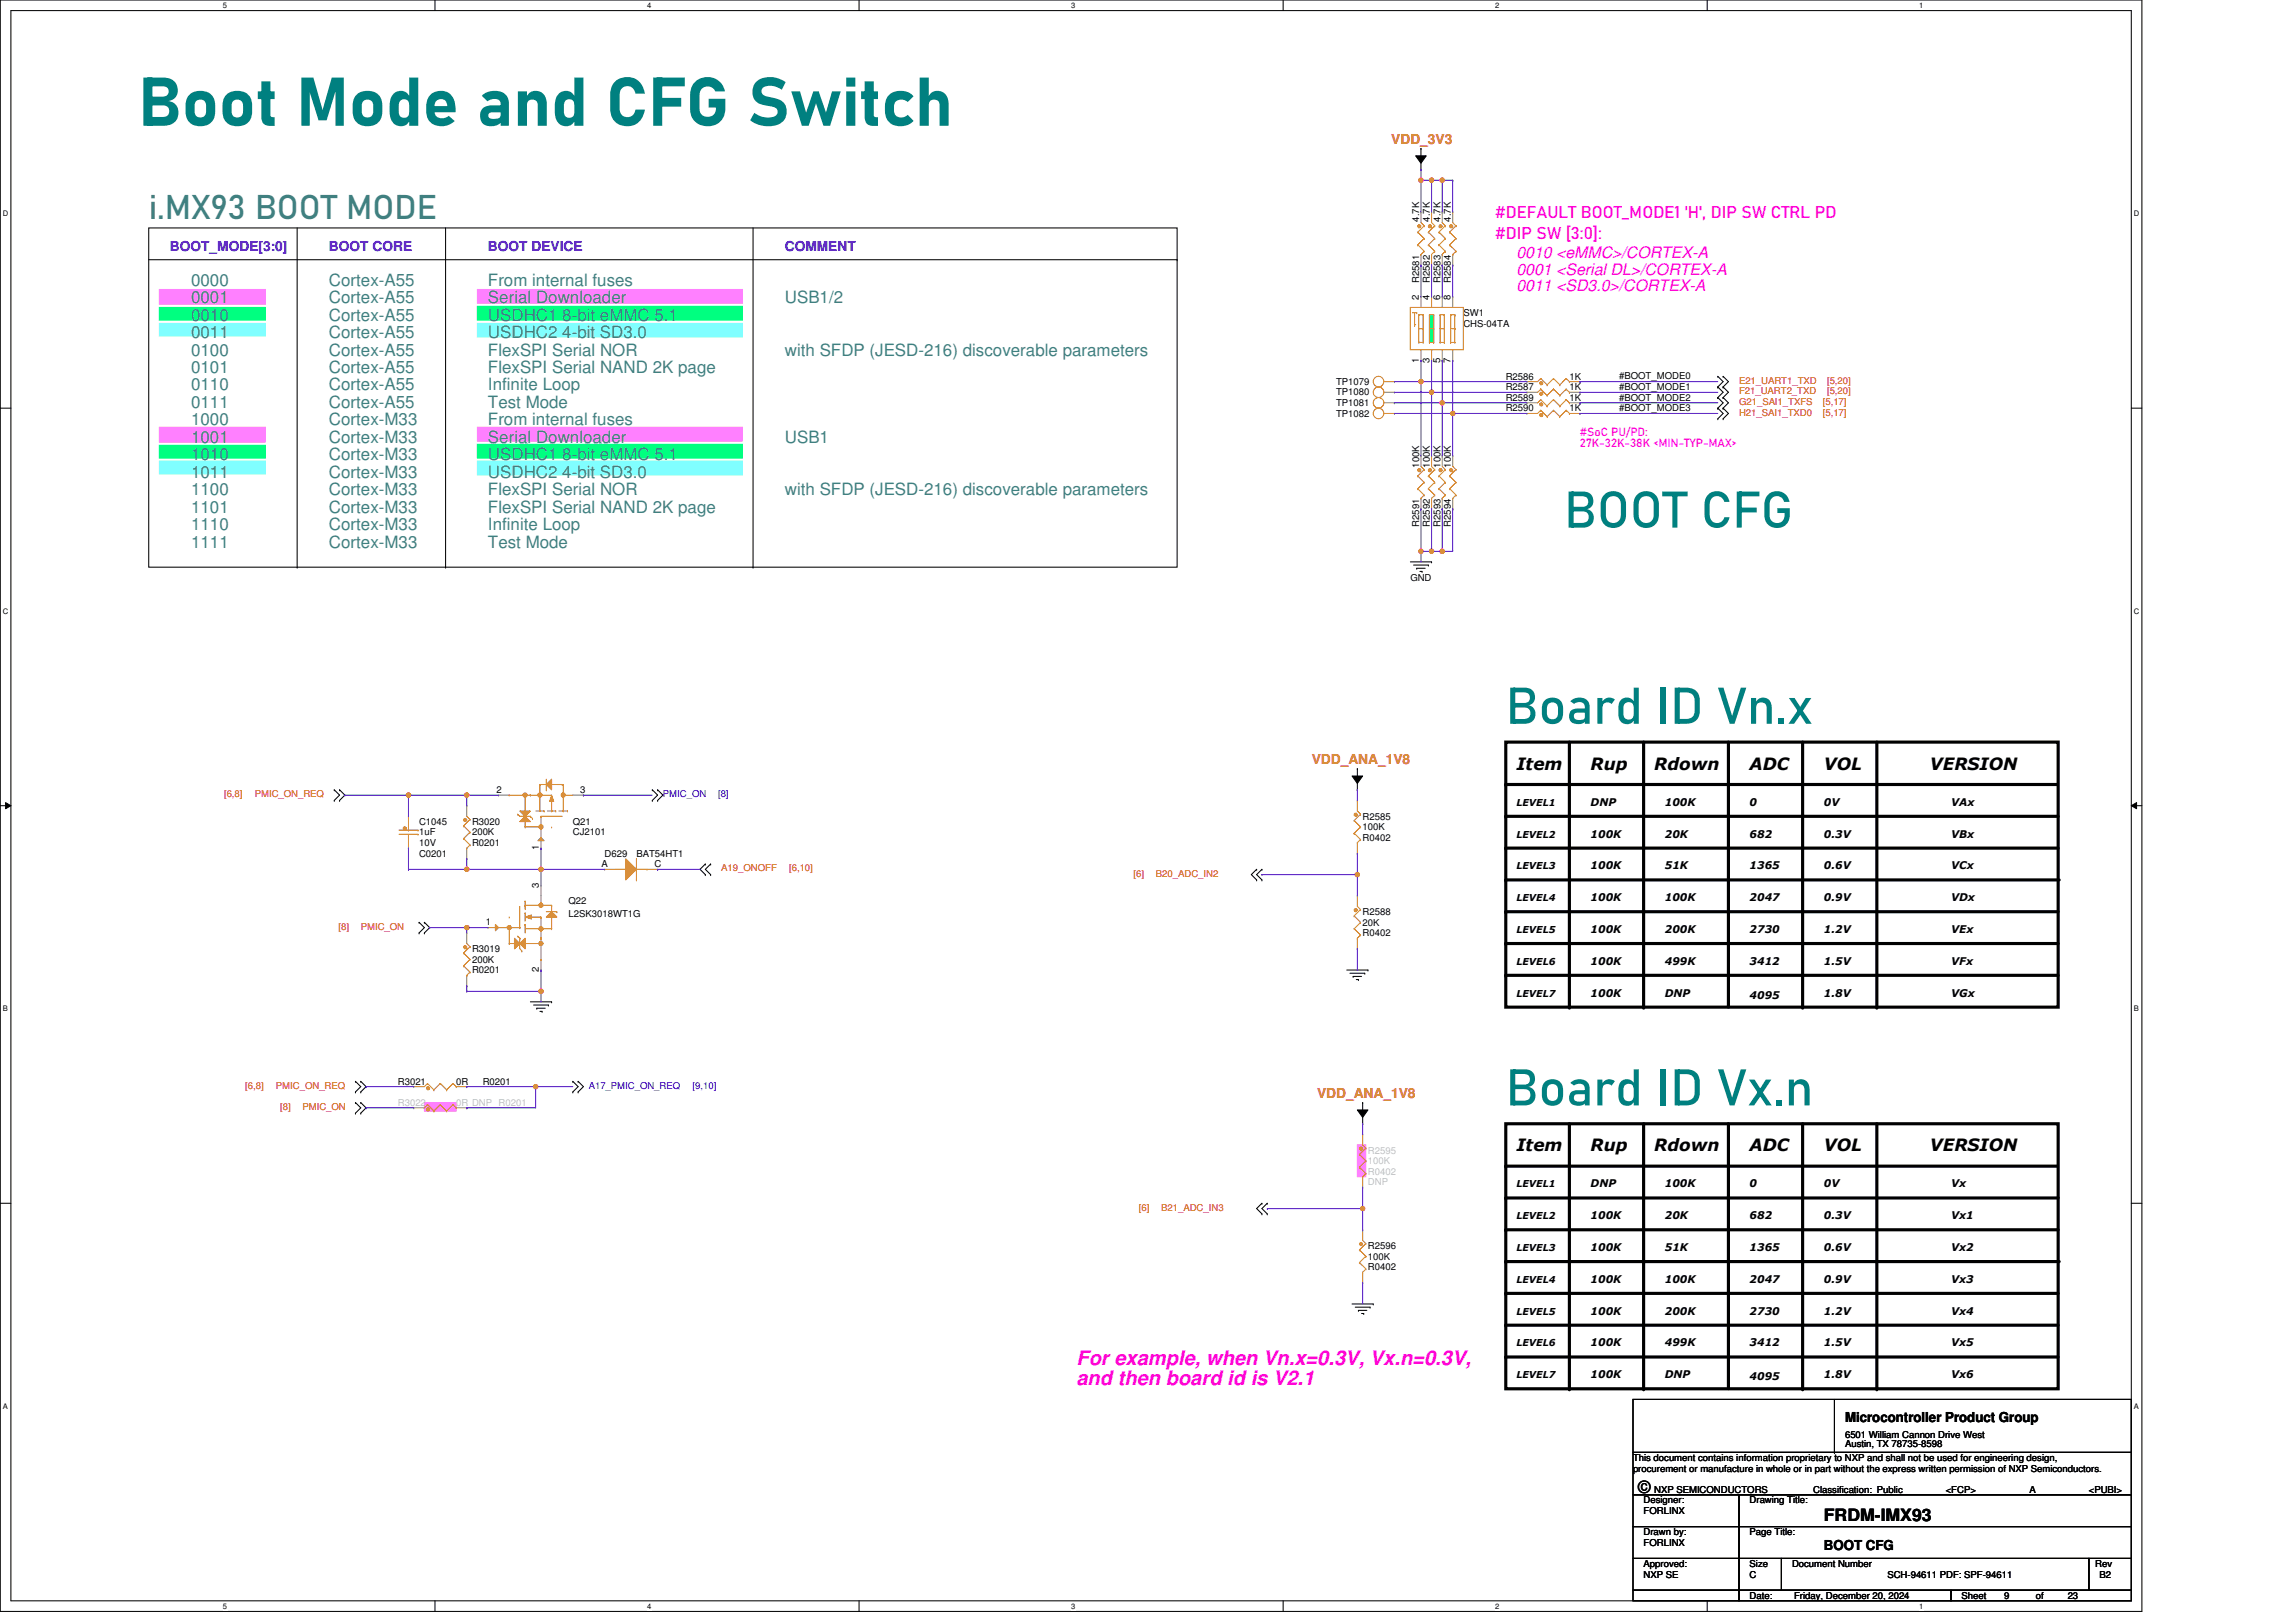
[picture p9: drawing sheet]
<svg xmlns="http://www.w3.org/2000/svg" width="297mm" height="210mm" viewBox="0 0 297 210" stroke-linecap="round" stroke-linejoin="round" font-family="sans-serif">
<defs><g id="words">
<g font-size="6.6" fill="#008080">
<text x="202.3" y="68.3">BOOT CFG</text>
<text x="194.8" y="93.6">Board ID Vn.x</text>
<text x="194.8" y="143">Board ID Vx.n</text>
</g>
<text font-size="4.4" fill="#408080" x="19.2" y="28.4">i.MX93 BOOT MODE</text>
<g font-size="2.6" fill="#f0f">
<text x="139.3" y="176.5">For example, when Vn.x=0.3V, Vx.n=0.3V,</text>
<text x="139.3" y="179.2">and then board id is V2.1</text>
</g>
<g font-size="2.2" fill="#f0f">
<text x="193.4" y="28.2">#DEFAULT BOOT_MODE1 'H', DIP SW CTRL PD</text>
<text x="193.4" y="31">#DIP SW [3:0]:</text>
</g>
<g font-size="2.2" fill="#408080">
<text x="24.7" y="37">0000</text>
<text x="24.7" y="39.2">0001</text>
<text x="24.7" y="41.5">0010</text>
<text x="42.6" y="37">Cortex-A55</text>
<text x="42.6" y="39.2">Cortex-A55</text>
<text x="42.6" y="41.5">Cortex-A55</text>
<text x="63.1" y="37">From internal fuses</text>
<text x="63.1" y="39.2">Serial Downloader</text>
<text x="63.1" y="41.5">USDHC1 8-bit eMMC 5.1</text>
<text x="101.5" y="39.2">USB1/2</text>
<text x="24.7" y="43.7">0011</text>
<text x="24.7" y="46">0100</text>
<text x="42.6" y="43.7">Cortex-A55</text>
<text x="42.6" y="46">Cortex-A55</text>
<text x="63.1" y="43.7">USDHC2 4-bit SD3.0</text>
<text x="63.1" y="46">FlexSPI Serial NOR</text>
<text x="101.5" y="46">with SFDP (JESD-216) discoverable parameters</text>
<text x="24.7" y="48.3">0101</text>
<text x="24.7" y="50.5">0110</text>
<text x="24.7" y="52.8">0111</text>
<text x="42.6" y="48.3">Cortex-A55</text>
<text x="42.6" y="50.5">Cortex-A55</text>
<text x="42.6" y="52.8">Cortex-A55</text>
<text x="63.1" y="48.3">FlexSPI Serial NAND 2K page</text>
<text x="63.1" y="50.5">Infinite Loop</text>
<text x="63.1" y="52.8">Test Mode</text>
<text x="24.7" y="55">1000</text>
<text x="24.7" y="57.3">1001</text>
<text x="24.7" y="59.6">1010</text>
<text x="42.6" y="55">Cortex-M33</text>
<text x="42.6" y="57.3">Cortex-M33</text>
<text x="42.6" y="59.6">Cortex-M33</text>
<text x="63.1" y="55">From internal fuses</text>
<text x="63.1" y="57.3">Serial Downloader</text>
<text x="63.1" y="59.6">USDHC1 8-bit eMMC 5.1</text>
<text x="101.5" y="57.3">USB1</text>
<text x="24.7" y="61.8">1011</text>
<text x="24.7" y="64.1">1100</text>
<text x="42.6" y="61.8">Cortex-M33</text>
<text x="42.6" y="64.1">Cortex-M33</text>
<text x="63.1" y="61.8">USDHC2 4-bit SD3.0</text>
<text x="63.1" y="64.1">FlexSPI Serial NOR</text>
<text x="101.5" y="64.1">with SFDP (JESD-216) discoverable parameters</text>
<text x="24.7" y="66.3">1101</text>
<text x="24.7" y="68.6">1110</text>
<text x="24.7" y="70.9">1111</text>
<text x="42.6" y="66.3">Cortex-M33</text>
<text x="42.6" y="68.6">Cortex-M33</text>
<text x="42.6" y="70.9">Cortex-M33</text>
<text x="63.1" y="66.3">FlexSPI Serial NAND 2K page</text>
<text x="63.1" y="68.6">Infinite Loop</text>
<text x="63.1" y="70.9">Test Mode</text>
</g>
<g font-size="2.2">
<text x="196.2" y="99.6">Item</text>
<text x="205.8" y="99.6">Rup</text>
<text x="214" y="99.6">Rdown</text>
<text x="226.4" y="99.6">ADC</text>
<text x="236" y="99.6">VOL</text>
<text x="249.7" y="99.6">VERSION</text>
<text x="196.2" y="149">Item</text>
<text x="205.8" y="149">Rup</text>
<text x="214" y="149">Rdown</text>
<text x="226.4" y="149">ADC</text>
<text x="236" y="149">VOL</text>
<text x="249.7" y="149">VERSION</text>
<text x="212" y="193.2">©</text>
<text x="236" y="196.7">FRDM-IMX93</text>
</g>
<g font-size="2.1" fill="#f0f">
<text x="196.2" y="33.4">0010 &lt;eMMC&gt;/CORTEX-A</text>
<text x="196.2" y="35.5">0001 &lt;Serial DL&gt;/CORTEX-A</text>
<text x="196.2" y="37.7">0011 &lt;SD3.0&gt;/CORTEX-A</text>
</g>
<g font-size="1.8" fill="#f00">
<text x="180" y="18.6">VDD_3V3</text>
<text x="169.7" y="98.9">VDD_ANA_1V8</text>
<text x="170.4" y="142.1">VDD_ANA_1V8</text>
</g>
<g font-size="1.8" fill="#00f">
<text x="22" y="32.5">BOOT_MODE[3:0]</text>
<text x="42.6" y="32.5">BOOT CORE</text>
<text x="63.1" y="32.5">BOOT DEVICE</text>
<text x="101.5" y="32.5">COMMENT</text>
</g>
<g font-size="1.8">
<text x="238.7" y="184">Microcontroller Product Group</text>
<text x="236" y="200.5">BOOT CFG</text>
</g>
<g font-size="1.5" fill="#f0f">
<text x="204.4" y="56.4">#SoC PU/PD:</text>
<text x="204.4" y="57.9">27K-32K-38K &lt;MIN-TYP-MAX&gt;</text>
</g>
<g font-size="1.4">
<text x="205.8" y="104.2">DNP</text>
<text x="215.4" y="104.2">100K</text>
<text x="226.4" y="104.2">0</text>
<text x="236" y="104.2">0V</text>
<text x="252.4" y="104.2">VAx</text>
<text x="205.8" y="108.4">100K</text>
<text x="205.8" y="112.5">100K</text>
<text x="215.4" y="112.5">51K</text>
<text x="215.4" y="108.4">20K</text>
<text x="226.4" y="112.5">1365</text>
<text x="226.4" y="108.4">682</text>
<text x="236" y="108.4">0.3V</text>
<text x="236" y="112.5">0.6V</text>
<text x="252.4" y="108.4">VBx</text>
<text x="252.4" y="112.5">VCx</text>
<text x="205.8" y="116.6">100K</text>
<text x="215.4" y="116.6">100K</text>
<text x="226.4" y="116.6">2047</text>
<text x="236" y="116.6">0.9V</text>
<text x="252.4" y="116.6">VDx</text>
<text x="205.8" y="124.8">100K</text>
<text x="205.8" y="120.7">100K</text>
<text x="215.4" y="124.8">499K</text>
<text x="215.4" y="120.7">200K</text>
<text x="226.4" y="124.8">3412</text>
<text x="226.4" y="120.7">2730</text>
<text x="236" y="120.7">1.2V</text>
<text x="236" y="124.8">1.5V</text>
<text x="252.4" y="120.7">VEx</text>
<text x="252.4" y="124.8">VFx</text>
<text x="205.8" y="128.9">100K</text>
<text x="215.4" y="128.9">DNP</text>
<text x="226.4" y="129.2">4095</text>
<text x="236" y="128.9">1.8V</text>
<text x="252.4" y="128.9">VGx</text>
<text x="205.8" y="153.6">DNP</text>
<text x="215.4" y="153.6">100K</text>
<text x="226.4" y="153.6">0</text>
<text x="236" y="153.6">0V</text>
<text x="252.4" y="153.6">Vx</text>
<text x="205.8" y="161.8">100K</text>
<text x="205.8" y="157.7">100K</text>
<text x="215.4" y="157.7">20K</text>
<text x="215.4" y="161.8">51K</text>
<text x="226.4" y="157.7">682</text>
<text x="226.4" y="161.8">1365</text>
<text x="236" y="157.7">0.3V</text>
<text x="236" y="161.8">0.6V</text>
<text x="252.4" y="161.8">Vx2</text>
<text x="252.4" y="157.7">Vx1</text>
<text x="205.8" y="166">100K</text>
<text x="215.4" y="166">100K</text>
<text x="226.4" y="166">2047</text>
<text x="236" y="166">0.9V</text>
<text x="252.4" y="166">Vx3</text>
<text x="205.8" y="170.1">100K</text>
<text x="215.4" y="170.1">200K</text>
<text x="226.4" y="170.1">2730</text>
<text x="236" y="170.1">1.2V</text>
<text x="252.4" y="170.1">Vx4</text>
<text x="205.8" y="174.2">100K</text>
<text x="205.8" y="178.3">100K</text>
<text x="215.4" y="174.2">499K</text>
<text x="215.4" y="178.3">DNP</text>
<text x="226.4" y="178.6">4095</text>
<text x="226.4" y="174.2">3412</text>
<text x="236" y="178.3">1.8V</text>
<text x="236" y="174.2">1.5V</text>
<text x="252.4" y="174.2">Vx5</text>
<text x="252.4" y="178.3">Vx6</text>
</g>
<g font-size="1.2">
<text x="183.6" y="28.7" transform="rotate(-90 183.6 28.7)">4.7K</text>
<text x="185" y="28.7" transform="rotate(-90 185 28.7)">4.7K</text>
<text x="186.3" y="28.7" transform="rotate(-90 186.3 28.7)">4.7K</text>
<text x="187.7" y="28.7" transform="rotate(-90 187.7 28.7)">4.7K</text>
<text x="183.6" y="38.8" transform="rotate(-90 183.6 38.8)">2</text>
<text x="183.6" y="36.6" transform="rotate(-90 183.6 36.6)">R2581</text>
<text x="184.9" y="38.8" transform="rotate(-90 184.9 38.8)">4</text>
<text x="185" y="36.6" transform="rotate(-90 185 36.6)">R2582</text>
<text x="186.3" y="38.8" transform="rotate(-90 186.3 38.8)">6</text>
<text x="186.3" y="36.6" transform="rotate(-90 186.3 36.6)">R2583</text>
<text x="187.7" y="38.8" transform="rotate(-90 187.7 38.8)">8</text>
<text x="187.7" y="36.6" transform="rotate(-90 187.7 36.6)">R2584</text>
<text x="189.3" y="40.9">SW1</text>
<text x="183.6" y="46.9" transform="rotate(-90 183.6 46.9)">1</text>
<text x="184.9" y="46.9" transform="rotate(-90 184.9 46.9)">3</text>
<text x="186.3" y="46.9" transform="rotate(-90 186.3 46.9)">5</text>
<text x="187.7" y="46.9" transform="rotate(-90 187.7 46.9)">7</text>
<text x="189.3" y="42.3">CHS-04TA</text>
<text x="172.9" y="49.8">TP1079</text>
<text x="172.9" y="51.2">TP1080</text>
<text x="172.9" y="52.5">TP1081</text>
<text x="172.9" y="53.9">TP1082</text>
<text x="194.8" y="51.9">R2589</text>
<text x="194.8" y="49.1">R2586</text>
<text x="194.8" y="53.2">R2590</text>
<text x="194.8" y="50.5">R2587</text>
<text x="203" y="51.9">1K</text>
<text x="203" y="49.1">1K</text>
<text x="203" y="53.2">1K</text>
<text x="203" y="50.5">1K</text>
<text x="209.5" y="51.8">#BOOT_MODE2</text>
<text x="209.5" y="53.2">#BOOT_MODE3</text>
<text x="209.5" y="49.1">#BOOT_MODE0</text>
<text x="209.5" y="50.4">#BOOT_MODE1</text>
<text x="183.6" y="60.5" transform="rotate(-90 183.6 60.5)">100K</text>
<text x="185" y="60.5" transform="rotate(-90 185 60.5)">100K</text>
<text x="186.3" y="60.5" transform="rotate(-90 186.3 60.5)">100K</text>
<text x="187.7" y="60.5" transform="rotate(-90 187.7 60.5)">100K</text>
<text x="183.6" y="68.2" transform="rotate(-90 183.6 68.2)">R2591</text>
<text x="185" y="68.2" transform="rotate(-90 185 68.2)">R2592</text>
<text x="186.3" y="68.2" transform="rotate(-90 186.3 68.2)">R2593</text>
<text x="187.7" y="68.2" transform="rotate(-90 187.7 68.2)">R2594</text>
<text x="182.5" y="75.2">GND</text>
<text x="54.2" y="106.7">C1045</text>
<text x="61.1" y="106.7">R3020</text>
<text x="64.2" y="102.6">2</text>
<text x="74.1" y="106.7">Q21</text>
<text x="75.1" y="102.6">3</text>
<text x="176.3" y="106">R2585</text>
<text x="176.3" y="107.4">100K</text>
<text x="196.2" y="104.2">LEVEL1</text>
<text x="54.2" y="108.1">1uF</text>
<text x="54.2" y="109.5">10V</text>
<text x="54.2" y="110.8">C0201</text>
<text x="61.1" y="108.1">200K</text>
<text x="61.1" y="109.5">R0201</text>
<text x="69.7" y="110" transform="rotate(-90 69.7 110)">1</text>
<text x="74.1" y="108.1">CJ2101</text>
<text x="77.8" y="112.2">A</text>
<text x="78.2" y="110.8">D629</text>
<text x="82.3" y="110.8">BAT54HT1</text>
<text x="84.7" y="112.2">C</text>
<text x="176.3" y="108.8">R0402</text>
<text x="196.2" y="108.4">LEVEL2</text>
<text x="196.2" y="112.5">LEVEL3</text>
<text x="62.9" y="119.7">1</text>
<text x="69.7" y="114.9" transform="rotate(-90 69.7 114.9)">3</text>
<text x="73.6" y="117">Q22</text>
<text x="73.6" y="118.6">L2SK3018WT1G</text>
<text x="176.3" y="118.4">R2588</text>
<text x="176.3" y="119.7">20K</text>
<text x="196.2" y="116.6">LEVEL4</text>
<text x="61.1" y="123.2">R3019</text>
<text x="61.1" y="124.5">200K</text>
<text x="61.1" y="125.9">R0201</text>
<text x="69.7" y="125.8" transform="rotate(-90 69.7 125.8)">2</text>
<text x="176.3" y="121.1">R0402</text>
<text x="196.2" y="124.8">LEVEL6</text>
<text x="196.2" y="120.7">LEVEL5</text>
<text x="196.2" y="128.9">LEVEL7</text>
<text x="51.5" y="140.3">R3021</text>
<text x="59" y="140.3">0R</text>
<text x="62.4" y="140.3">R0201</text>
<text x="196.2" y="153.6">LEVEL1</text>
<text x="177" y="161.6">R2596</text>
<text x="196.2" y="157.7">LEVEL2</text>
<text x="196.2" y="161.8">LEVEL3</text>
<text x="177" y="163">100K</text>
<text x="177" y="164.3">R0402</text>
<text x="196.2" y="166">LEVEL4</text>
<text x="196.2" y="170.1">LEVEL5</text>
<text x="196.2" y="178.3">LEVEL7</text>
<text x="196.2" y="174.2">LEVEL6</text>
<text x="238.7" y="186">6501 William Cannon Drive West</text>
<text x="211.3" y="189">This document contains information proprietary to NXP and shall not be used for engineering design,</text>
<text x="211.3" y="190.4">procurement or manufacture in whole or in part without the express written permission of NXP Semiconductors.</text>
<text x="238.7" y="187.3">Austin, TX 78735-8598</text>
<text x="212.6" y="194.5">Designer:</text>
<text x="212.6" y="195.9">FORLINX</text>
<text x="214" y="193.1">NXP SEMICONDUCTORS</text>
<text x="226.4" y="194.5">Drawing Title:</text>
<text x="234.6" y="193.1">Classification: Public</text>
<text x="251.7" y="193.1">&lt;FCP&gt;</text>
<text x="262.6" y="193.1">A</text>
<text x="270.2" y="193.1">&lt;PUBI&gt;</text>
<text x="212.6" y="198.6">Drawn by:</text>
<text x="212.6" y="202.7">Approved:</text>
<text x="212.6" y="200">FORLINX</text>
<text x="226.4" y="202.7">Size</text>
<text x="226.4" y="198.6">Page Title:</text>
<text x="231.8" y="202.7">Document Number</text>
<text x="271.1" y="202.7">Rev</text>
<text x="212.6" y="204.1">NXP SE</text>
<text x="226.4" y="206.8">Date:</text>
<text x="226.4" y="204.1">C</text>
<text x="232.1" y="206.8">Friday, December 20, 2024</text>
<text x="244.2" y="204.1">SCH-94611 PDF: SPF-94611</text>
<text x="253.8" y="206.8">Sheet</text>
<text x="259.3" y="206.8">9</text>
<text x="263.4" y="206.8">of</text>
<text x="267.5" y="206.8">23</text>
<text x="271.6" y="204.1">B2</text>
</g>
<g font-size="1.2" fill="#f00">
<text x="225" y="52.4">G21_SAI1_TXFS</text>
<text x="225" y="53.8">H21_SAI1_TXD0</text>
<text x="225" y="51">F21_UART2_TXD</text>
<text x="225" y="49.7">E21_UART1_TXD</text>
<text x="235.8" y="52.4">[5,17]</text>
<text x="235.8" y="53.8">[5,17]</text>
<text x="236.4" y="51">[5,20]</text>
<text x="236.4" y="49.7">[5,20]</text>
<text x="29" y="103.1">[6,8]</text>
<text x="33" y="103.1">PMIC_ON_REQ</text>
<text x="93.3" y="112.8">A19_ONOFF</text>
<text x="102.1" y="112.8">[6,10]</text>
<text x="146.7" y="113.4">[6]</text>
<text x="149.5" y="113.4">B20_ADC_IN2</text>
<text x="43.8" y="120.3">[8]</text>
<text x="46.7" y="120.3">PMIC_ON</text>
<text x="31.7" y="140.9">[6,8]</text>
<text x="35.7" y="140.9">PMIC_ON_REQ</text>
<text x="36.2" y="143.6">[8]</text>
<text x="39.1" y="143.6">PMIC_ON</text>
<text x="147.3" y="156.6">[6]</text>
<text x="150.2" y="156.6">B21_ADC_IN3</text>
</g>
<g font-size="1.2" fill="#00f">
<text x="85.8" y="103.1">PMIC_ON</text>
<text x="92.9" y="103.1">[8]</text>
<text x="76.2" y="140.9">A17_PMIC_ON_REQ</text>
<text x="89.6" y="140.9">[9,10]</text>
</g>
<g font-size="1.2" fill="#c0c0c0">
<text x="51.5" y="143.1">R3022</text>
<text x="59" y="143.1">0R DNP R0201</text>
<text x="177" y="149.2">R2595</text>
<text x="177" y="150.6">100K</text>
<text x="177" y="153.4">DNP</text>
<text x="177" y="152">R0402</text>
</g>
<g font-size="1">
<text x="28.8" y="1">5</text>
<text x="83.7" y="1">4</text>
<text x="138.6" y="1">3</text>
<text x="193.4" y="1">2</text>
<text x="248.3" y="1">1</text>
<text x=".4" y="28">D</text>
<text x="276.1" y="28">D</text>
<text x=".4" y="79.4">C</text>
<text x="276.1" y="79.4">C</text>
<text x=".4" y="130.8">B</text>
<text x="276.1" y="130.8">B</text>
<text x=".4" y="182.3">A</text>
<text x="276.1" y="182.3">A</text>
<text x="28.8" y="208.1">5</text>
<text x="83.7" y="208.1">4</text>
<text x="138.6" y="208.1">3</text>
<text x="193.4" y="208.1">2</text>
<text x="248.3" y="208.1">1</text>
</g>
</g></defs>
<path d="M0 0h277.1v208.5h-277.1zM1.4 1.4h274.3v205.7h-274.3z" fill="none" stroke="#000" stroke-width=".13"/>
<g fill="#fff">
<path d="M28.8 .1h.6v1.1h-.6z"/>
<path d="M28.8 207.3h.6v1.1h-.6z"/>
</g>
<path d="M56.3 0v1.4M56.3 207.1v1.4" fill="none" stroke="#000" stroke-width=".13"/>
<g fill="#fff">
<path d="M83.7 .1h.6v1.1h-.6z"/>
<path d="M83.7 207.3h.6v1.1h-.6z"/>
</g>
<path d="M111.1 0v1.4M111.1 207.1v1.4" fill="none" stroke="#000" stroke-width=".13"/>
<g fill="#fff">
<path d="M138.6 .1h.5v1.1h-.5z"/>
<path d="M138.6 207.3h.5v1.1h-.5z"/>
</g>
<path d="M166 0v1.4M166 207.1v1.4" fill="none" stroke="#000" stroke-width=".13"/>
<g fill="#fff">
<path d="M193.4 .1h.6v1.1h-.6z"/>
<path d="M193.4 207.3h.6v1.1h-.6z"/>
</g>
<path d="M220.9 0v1.4M220.9 207.1v1.4" fill="none" stroke="#000" stroke-width=".13"/>
<g fill="#fff">
<path d="M248.3 .1h.5v1.1h-.5z"/>
<path d="M248.3 207.3h.5v1.1h-.5z"/>
<path d="M.4 27.1h.7v1.1h-.7z"/>
<path d="M276.1 27.1h.7v1.1h-.7z"/>
<path d="M.4 78.5h.7v1.1h-.7z"/>
<path d="M276.1 78.5h.7v1.1h-.7z"/>
</g>
<path d="M0 52.8h1.4M275.7 52.8h1.4" fill="none" stroke="#000" stroke-width=".13"/>
<g fill="#fff">
<path d="M.4 130h.6v1.1h-.6z"/>
<path d="M276.1 130h.6v1.1h-.6z"/>
</g>
<path d="M0 104.2h1.4M.7 103.8l.7 .4-.7 .4zM275.7 104.2l.7-.4v.8zM275.7 104.2h1.4" fill="none" stroke="#000" stroke-width=".13"/>
<path d="M.7 103.8l.7 .4-.7 .4zM275.7 104.2l.7-.4v.8z" fill="#000"/>
<g fill="#fff">
<path d="M.4 181.4h.6v1.1h-.6z"/>
<path d="M276.1 181.4h.6v1.1h-.6z"/>
</g>
<path d="M19.2 29.5h133.1v43.9h-133.1zM19.2 33.6h133.1M38.4 29.5v43.9M57.6 29.5v43.9M97.4 29.5v43.9M152.3 33.6h.1M38.4 73.4h.1M57.6 73.4h.1M97.4 73.4h.1M0 155.7h1.4M275.7 155.7h1.4" fill="none" stroke="#000" stroke-width=".13"/>
<path d="M61.8 39.6h34.3v1.8h-34.3z" fill-rule="evenodd" fill="#00ff80"/>
<path d="M61.8 39.6h34.3v1.8h-34.3z" fill="none" stroke="#00ff80" stroke-width=".13"/>
<path d="M61.8 37.4h34.3v1.8h-34.3z" fill-rule="evenodd" fill="#ff80ff"/>
<path d="M61.8 37.4h34.3v1.8h-34.3z" fill="none" stroke="#ff80ff" stroke-width=".13"/>
<path d="M61.8 41.8h34.3v1.8h-34.3z" fill-rule="evenodd" fill="#80ffff"/>
<path d="M61.8 41.8h34.3v1.8h-34.3z" fill="none" stroke="#80ffff" stroke-width=".13"/>
<path d="M20.6 59.7h13.7v1.6h-13.7z" fill-rule="evenodd" fill="#80ffff"/>
<path d="M20.6 59.7h13.7v1.6h-13.7z" fill="none" stroke="#80ffff" stroke-width=".13"/>
<path d="M20.6 55.3h13.7v1.9h-13.7z" fill-rule="evenodd" fill="#ff80ff"/>
<path d="M20.6 55.3h13.7v1.9h-13.7z" fill="none" stroke="#ff80ff" stroke-width=".13"/>
<path d="M20.6 57.6h13.7v1.7h-13.7z" fill-rule="evenodd" fill="#00ff80"/>
<path d="M20.6 57.6h13.7v1.7h-13.7z" fill="none" stroke="#00ff80" stroke-width=".13"/>
<path d="M20.6 41.8h13.7v1.7h-13.7z" fill-rule="evenodd" fill="#80ffff"/>
<path d="M20.6 41.8h13.7v1.7h-13.7z" fill="none" stroke="#80ffff" stroke-width=".13"/>
<path d="M20.6 37.4h13.7v2h-13.7z" fill-rule="evenodd" fill="#ff80ff"/>
<path d="M20.6 37.4h13.7v2h-13.7z" fill="none" stroke="#ff80ff" stroke-width=".13"/>
<path d="M20.6 39.8h13.7v1.6h-13.7z" fill-rule="evenodd" fill="#00ff80"/>
<path d="M20.6 39.8h13.7v1.6h-13.7z" fill="none" stroke="#00ff80" stroke-width=".13"/>
<path d="M61.8 59.7h34.3v1.7h-34.3z" fill-rule="evenodd" fill="#80ffff"/>
<path d="M61.8 59.7h34.3v1.7h-34.3z" fill="none" stroke="#80ffff" stroke-width=".13"/>
<path d="M61.8 55.3h34.3v1.8h-34.3z" fill-rule="evenodd" fill="#ff80ff"/>
<path d="M61.8 55.3h34.3v1.8h-34.3z" fill="none" stroke="#ff80ff" stroke-width=".13"/>
<path d="M61.8 57.5h34.3v1.8h-34.3z" fill-rule="evenodd" fill="#00ff80"/>
<path d="M61.8 57.5h34.3v1.8h-34.3z" fill="none" stroke="#00ff80" stroke-width=".13"/>
<g fill="none" stroke="#000" stroke-width=".41">
<path d="M194.8 96h71.5v34.3h-71.5zM203 96v34.3M212.6 96v34.3M223.6 96v34.2M233.2 96v34.3M242.8 96v34.3M194.8 101.5h71.3M194.8 105.6h71.5M194.8 109.7h71.5M194.8 113.8h71.6M194.8 118h71.5M194.8 122.1h71.5"/>
<path d="M194.8 126.2h71.5M194.8 145.4h71.5v34.3h-71.5zM194.8 150.9h71.3M194.8 155h71.5M194.8 159.1h71.5M203 145.4v34.3M212.6 145.4v34.3M223.6 145.4v34.1M233.2 145.4v34.3M242.8 145.4v34.3M194.8 163.2h71.6M194.8 167.3h71.5"/>
<path d="M194.8 171.4h71.5M194.8 175.6h71.5"/>
</g>
<g fill="#000">
<circle cx="194.8" cy="113.8" r=".2"/>
<circle cx="194.8" cy="101.5" r=".2"/>
<circle cx="194.8" cy="105.6" r=".2"/>
<circle cx="194.8" cy="118" r=".2"/>
<circle cx="194.8" cy="109.7" r=".2"/>
<circle cx="194.8" cy="126.2" r=".2"/>
<circle cx="194.8" cy="122.1" r=".2"/>
<circle cx="203" cy="130.3" r=".2"/>
<circle cx="212.6" cy="130.3" r=".2"/>
<circle cx="223.6" cy="130.2" r=".2"/>
<circle cx="233.2" cy="130.3" r=".2"/>
<circle cx="242.8" cy="130.3" r=".2"/>
<circle cx="194.8" cy="150.9" r=".2"/>
<circle cx="194.8" cy="159.1" r=".2"/>
<circle cx="194.8" cy="155" r=".2"/>
<circle cx="194.8" cy="175.6" r=".2"/>
<circle cx="194.8" cy="163.2" r=".2"/>
<circle cx="194.8" cy="171.4" r=".2"/>
<circle cx="194.8" cy="167.3" r=".2"/>
<circle cx="203" cy="179.7" r=".2"/>
<circle cx="212.6" cy="179.7" r=".2"/>
<circle cx="223.6" cy="179.5" r=".2"/>
<circle cx="233.2" cy="179.7" r=".2"/>
<circle cx="242.8" cy="179.7" r=".2"/>
</g>
<path d="M54.9 142.6h4.1v1.1h-4.1z" fill-rule="evenodd" fill="#ff80ff"/>
<path d="M54.9 142.6h4.1v1.1h-4.1z" fill="none" stroke="#ff80ff" stroke-width=".13"/>
<path d="M175.6 148.1h1.1v4.1h-1.1z" fill-rule="evenodd" fill="#ff80ff"/>
<path d="M175.6 148.1h1.1v4.1h-1.1z" fill="none" stroke="#ff80ff" stroke-width=".13"/>
<path d="M184.9 40.7h.6v3.6h-.6z" fill-rule="evenodd" fill="#00ff80"/>
<path d="M184.9 40.7h.6v3.6h-.6z" fill="none" stroke="#00ff80" stroke-width=".13"/>
<path d="M19.1 10h2a1.59 1.59 0 0 1 1.8 1 1.59 1.59 0 0 1-.7 1.9l-.4 .2a1.58 1.58 0 0 1 1.3 1.4 1.58 1.58 0 0 1-1.1 1.7l-.8 .1h-2.1v-1.2h2a.75 .75 0 0 0 .8-.7 .75 .75 0 0 0-.8-.8h-2v-1.1h2a.67 .67 0 0 0 .7-.7 .67 .67 0 0 0-.7-.6h-2zM18.5 10h1.2v6.3h-1.2zM24.6 12.2a2.14 2.14 0 0 1 3 .4 3.8 3.8 0 0 1-.2 3.1 2.11 2.11 0 0 1-3.2-.3 3.8 3.8 0 0 1 .2-3zM25.4 13.1a2.29 2.29 0 0 0-.1 1.7 .75 .75 0 0 0 .8 .4 .75 .75 0 0 0 .6-.8 1.33 1.33 0 0 0-.4-1.4l-.2-.1a.8 .8 0 0 0-.7 .2zM29.4 12.2a2.14 2.14 0 0 1 3 .4 3.8 3.8 0 0 1-.2 3.1 2.11 2.11 0 0 1-3.2-.3 3.8 3.8 0 0 1 .2-3zM30.2 13.1a2.29 2.29 0 0 0-.2 1.7 .75 .75 0 0 0 .9 .4 .75 .75 0 0 0 .5-.8 1.33 1.33 0 0 0-.3-1.4l-.2-.1a.8 .8 0 0 0-.7 .2zM33.8 10.5h1.2v4.3a.27 .27 0 0 0 .2 .4h.3v1.1a1.47 1.47 0 0 1-1.6-.5l-.1-.7zM33.4 11.8h2.1v1h-2.1zM39 10h1.5l1.2 4.2 1.2-4.2h1.6v6.3h-1.1v-4.9v.3l-1.1 3.9h-1.1l-1.2-3.8 .1-.4v4.9h-1.1zM46.2 12.2a2.14 2.14 0 0 1 3 .4 3.8 3.8 0 0 1-.1 3.1 2.11 2.11 0 0 1-3.3-.3 3.8 3.8 0 0 1 .2-3zM47 13.1a2.29 2.29 0 0 0-.1 1.7 .75 .75 0 0 0 .9 .4 .75 .75 0 0 0 .5-.8 1.33 1.33 0 0 0-.4-1.4l-.1-.1a.8 .8 0 0 0-.8 .2zM52.9 10h1.2v6.3h-1.2zM50.9 12.2a1.27 1.27 0 0 1 2.1 .4l-.1 1a.69 .69 0 0 0-.7-.8 .69 .69 0 0 0-.6 .9 1.48 1.48 0 0 0 .3 1.4 .66 .66 0 0 0 .7 .1 .66 .66 0 0 0 .3-.6l.1 1a1.34 1.34 0 0 1-1.5 .7 1.34 1.34 0 0 1-1.1-1.3 3.8 3.8 0 0 1 .5-2.8zM55.6 12.3a1.92 1.92 0 0 1 2.2-.4 1.92 1.92 0 0 1 1.1 2v.6h-3v-.8h2a.84 .84 0 0 0-.9-.9 .84 .84 0 0 0-.8 1 1.28 1.28 0 0 0 .5 1.4 1.37 1.37 0 0 0 1.4-.2l.7 .7a2.27 2.27 0 0 1-3.4-.3 3.4 3.4 0 0 1 .2-3.1zM62.3 12.4a2.38 2.38 0 0 1 3.2-.1 1.62 1.62 0 0 1 .3 1.1v2.9h-1v-2.9a.82 .82 0 0 0-1.3-.5l-.4 .2zM62.5 14a1.84 1.84 0 0 1 1.2-.4h1.1l.1 .9h-1.2a.43 .43 0 0 0-.5 .4 .43 .43 0 0 0 .4 .5l.8-.1a.42 .42 0 0 0 .4-.4l.1 .7a1.34 1.34 0 0 1-1.7 .7 1.36 1.36 0 0 1-1.1-.9 1.36 1.36 0 0 1 .4-1.4zM67 11.8h1.2v4.5h-1.2zM68.4 12.1a1.39 1.39 0 0 1 1.5-.2 1.39 1.39 0 0 1 .8 1.3v3.1h-1.1v-2.7a.7 .7 0 0 0-.7-.7 .7 .7 0 0 0-.7 .7l-.1-1zM74.3 10h1.2v6.3h-1.2zM72.3 12.2a1.27 1.27 0 0 1 2.1 .4l-.1 1a.69 .69 0 0 0-.8-.8 .69 .69 0 0 0-.6 .9 1.49 1.49 0 0 0 .4 1.4 .66 .66 0 0 0 .7 .1 .66 .66 0 0 0 .3-.6l.1 1a1.34 1.34 0 0 1-1.6 .7 1.34 1.34 0 0 1-1-1.3 3.8 3.8 0 0 1 .5-2.8zM79.5 10.6a2.3 2.3 0 0 1 2.5-.5 2.3 2.3 0 0 1 1.4 2h-1.2a1.03 1.03 0 0 0-1.1-1 1.03 1.03 0 0 0-.9 1.2v1.7a1.03 1.03 0 0 0 .9 1.2 1.03 1.03 0 0 0 1.1-1h1.2a2.27 2.27 0 0 1-1.8 2.1 2.27 2.27 0 0 1-2.5-1.3l-.2-1 .1-2.1 .1-.6zM84.5 10h1.2v6.3h-1.2zM84.9 12.7h3.2v1.1h-3.2zM84.9 10h3.7v1.2h-3.7zM89.9 10.6a2.31 2.31 0 0 1 3.9 1.2h-1.3a1.05 1.05 0 0 0-1.2-.6 1.05 1.05 0 0 0-.8 1.1v1.8a1.07 1.07 0 0 0 1.2 1 1.07 1.07 0 0 0 .9-1.2h-.9v-1.1h2.1a4.5 4.5 0 0 1-.2 2.4 2.34 2.34 0 0 1-2.3 1.1 2.34 2.34 0 0 1-1.9-1.5l-.1-2.8 .3-.9zM97.8 10.6a3.2 3.2 0 0 1 3.8 0l-.5 1a2.17 2.17 0 0 0-2.5-.2 .76 .76 0 0 0 .1 .8 .76 .76 0 0 0 .7 .3l.4 .1a2.46 2.46 0 0 1 1.8 1 1.9 1.9 0 0 1-1.8 2.7 3.8 3.8 0 0 1-2.7-.7l.5-1a2.5 2.5 0 0 0 2.9 .3 .72 .72 0 0 0 0-.8 .72 .72 0 0 0-.8-.3l-.2-.1a2.57 2.57 0 0 1-2-1 2.12 2.12 0 0 1 .3-2.1zM102.4 11.8h1.1l.8 2.8 .9-2.8h.7l1 2.8 .7-2.8h1.2l-1.4 4.5h-.9l-.9-2.9-1 2.9h-.9zM109.5 10h1.2v1.2h-1.2zM109.5 11.8h1.2v4.5h-1.2zM111.9 10.5h1.1v4.3a.27 .27 0 0 0 .3 .4h.3v1.1a1.47 1.47 0 0 1-1.6-.5l-.1-.7zM111.4 11.8h2.2v1h-2.2zM115 12.3a2.34 2.34 0 0 1 3.2 .2l-.8 .7a1.08 1.08 0 0 0-1.7 .3v.3a1.21 1.21 0 0 0 .4 1.3 1.19 1.19 0 0 0 1.3-.2l.8 .7a2.31 2.31 0 0 1-3.3 0 3.2 3.2 0 0 1 .1-3.3zM119 10h1.2v6.3h-1.2zM120.4 12.1a1.39 1.39 0 0 1 1.5-.2 1.39 1.39 0 0 1 .8 1.3v3.1h-1.1v-2.7a.7 .7 0 0 0-.7-.7 .7 .7 0 0 0-.7 .7l-.1-1z" fill="#008080"/>
<g fill="none" stroke="#000" stroke-width=".13">
<path d="M183.8 19.2h.1M183.8 19.2v1.5M183.1 20.2h1.4l-.7 .9zM183.8 21.9h.1M183.8 21v.9M222.2 52.8h.1M222.2 51.4h.1M222.2 54.2h.1M222.2 50.1h.1M222.2 48.7h.1M222.2 51.4l.7 .7-.7 .7M222.2 52.8l.7 .7-.7 .7"/>
<path d="M222.2 50.1l.7 .6-.7 .7M222.2 48.7l.7 .7-.7 .7M222.9 52.8h.1M222.9 51.4h.1M222.9 54.2h.1M222.9 50.1h.1M222.9 48.7h.1M222.9 51.4l.7 .7-.7 .7M222.9 52.8l.7 .7-.7 .7M222.9 50.1l.7 .6-.7 .7M222.9 48.7l.7 .7-.7 .7M182.5 72.7h2.7"/>
<path d="M182.9 73.1h1.9M183.3 73.5h.1M183.3 73.5h1.1M183.7 73.9h.3M184 73.9h.1M184.8 73.1h.1M185.2 72.7h.1M175.6 99.4h.1M175.6 99.4v1.6M43.2 103.6h.1M43.2 102.2h.1M43.2 102.2l.7 .7-.7 .7"/>
<path d="M43.9 102.2h.1M43.9 103.6h.1M43.9 102.2l.7 .7-.7 .7M54.2 119.3h.1M54.2 119.3l.7 .7-.7 .7M54.9 119.3h.1M54.9 119.3l.7 .7-.7 .7M84.4 102.2h.1M84.4 103.6h.1M84.4 102.2l.7 .7-.7 .7M85.1 102.2h.1M85.1 103.6h.1"/>
<path d="M85.1 102.2l.7 .7-.7 .7M91.3 111.8h.1M91.3 113.2h.1M91.3 111.8l-.7 .7 .7 .7M91.9 113.2h.1M91.9 111.8h.1M91.9 111.8l-.6 .7 .6 .7M162.6 112.5h.1M162.6 113.8h.1M162.6 112.5l-.7 .7 .7 .6M163.3 112.5h.1M163.3 113.8h.1"/>
<path d="M163.3 112.5l-.7 .7 .7 .6M174.9 100.4h1.4l-.7 1zM175.6 102.2h.1M175.6 101.2v1M46 139.9h.1M46 139.9l.7 .7-.7 .7M46.7 139.9h.1M46.7 139.9l.7 .7-.7 .7M54.2 120.7h.1M54.9 120.7h.1M68.6 129.6h2.8M69 130h1.9"/>
<path d="M69.4 130.4h.1M69.4 130.4h1.1M69.9 130.8h.2M70.1 130.8h.1M70.9 130h.1M71.4 129.6h.1M74.1 139.9h.1M74.1 139.9l.7 .7-.7 .7M74.8 139.9h.1M74.8 139.9l.7 .7-.7 .7M174.2 125.5h2.8M174.6 125.9h2"/>
<path d="M175.1 126.3h.1M175.1 126.3h1M175.5 126.7h.2M175.7 126.7h.1M176.6 125.9h.1M177 125.5h.1M46 141.3h.1M46 144h.1M46 142.6h.1M46 142.6l.7 .7-.7 .7M46.7 141.3h.1M46.7 142.6h.1"/>
<path d="M46.7 144h.1M46.7 142.6l.7 .7-.7 .7M74.1 141.3h.1M74.8 141.3h.1M163.3 155.7h.1M163.3 157h.1M163.3 155.7l-.7 .7 .7 .6M163.9 155.7h.1M163.9 157h.1M163.9 155.7l-.6 .7 .6 .6M175.6 143.6h1.4l-.7 1zM176.3 145.4h.1"/>
<path d="M176.3 142.6h.1M176.3 142.6v1.6M176.3 144.4v1M174.9 168.7h2.8M175.3 169.1h1.9M175.7 169.5h.1M175.7 169.5h1.1M176.1 169.9h.3M176.4 169.9h.1M177.2 169.1h.1M177.7 168.7h.1M211.3 193.4h13.7v4.1h-13.7z"/>
<path d="M211.3 197.5h13.7v4.1h-13.7zM211.3 187.9h64.4v5.5h-64.4zM211.3 181.1h64.4v6.8h-64.4zM225 193.4h50.7v4.1h-50.7zM225 197.5h50.7v4.1h-50.7zM237.3 187.9h.1M237.3 181.1v6.8M211.3 201.6h13.7v4.1h-13.7zM211.3 205.7h13.7v1.4h-13.7zM225 201.6h5.5v4.1h-5.5zM225 205.7h27.4v1.4h-27.4zM230.5 201.6h39.7v4.1h-39.7z"/>
<path d="M252.4 205.7h23.3v1.4h-23.3zM270.2 201.6h5.5v4.1h-5.5z"/>
</g>
<g fill="#000">
<path d="M183.1 20.2h1.4l-.7 .9z" fill-rule="evenodd"/>
<path d="M174.9 100.4h1.4l-.7 1z" fill-rule="evenodd"/>
<path d="M175.6 143.6h1.4l-.7 1z" fill-rule="evenodd"/>
</g>
<path d="M183.4 61.6h.1M183.4 63.2h.1M183.4 61.6l.8 .8M183.4 63.2l.8 .9M183.8 64.5h.1M183.8 60.4l.4 .4M184.2 60.8h.1M184.2 62.4h.1M184.2 64.1h.1M184.2 60.8l-.8 .8M184.2 62.4l-.8 .8M184.2 64.1l-.4 .4" fill="none" stroke="#cc8006" stroke-width=".13"/>
<circle cx="183.6" cy="60.8" r=".2" fill="#cc8006"/>
<g fill="none" stroke="#cc8006" stroke-width=".13">
<path d="M184.8 61.6h.1M184.8 63.2h.1M184.8 61.6l.8 .8M184.8 63.2l.8 .9M185.2 64.5h.1M185.2 60.4l.4 .4M185.6 60.8h.1M185.6 62.4h.1M185.6 64.1h.1M185.6 60.8l-.8 .8M185.6 62.4l-.8 .8M185.6 64.1l-.4 .4"/>
<circle cx="183.6" cy="60.8" r=".2"/>
</g>
<path d="M183.8 59h.1M183.8 59v1.4M183.8 65.8h.1M183.8 64.5v1.3" fill="none" stroke="#a84" stroke-width=".13"/>
<circle cx="185" cy="60.8" r=".2" fill="#cc8006"/>
<g fill="none" stroke="#cc8006" stroke-width=".13">
<path d="M51.6 107.9h2.5M51.6 107.4h2.5M52.8 107.9h.1M52.8 107.9v.5M54.1 107.9h.1M54.1 107.4h.1"/>
<circle cx="185" cy="60.8" r=".2"/>
</g>
<path d="M185.2 59h.1M185.2 59v1.4M185.2 65.8h.1M185.2 64.5v1.3" fill="none" stroke="#a84" stroke-width=".13"/>
<circle cx="52.4" cy="107.2" r=".2" fill="#cc8006"/>
<g fill="none" stroke="#cc8006" stroke-width=".13">
<path d="M52.8 107.4h.1M52.8 107v.4M175.9 161.7h.1M175.9 163.4h.1M175.9 161.7l.8 .8M175.9 163.4l.8 .8M176.3 164.6h.1M176.3 160.5l.4 .4M176.7 160.9h.1M176.7 162.5h.1M176.7 164.2h.1M176.7 160.9l-.8 .8"/>
<path d="M176.7 162.5l-.8 .9M176.7 164.2l-.4 .4"/>
<circle cx="52.4" cy="107.2" r=".2"/>
</g>
<path d="M52.8 105.6h.1M52.8 109.7h.1M52.8 105.6v1.4M52.8 108.4v1.3" fill="none" stroke="#a84" stroke-width=".13"/>
<circle cx="176.1" cy="161" r=".2" fill="#cc8006"/>
<g fill="none" stroke="#cc8006" stroke-width=".13">
<path d="M60 106.8h.1M60 108.5h.1M60 106.8l.8 .9M60 108.5l.8 .8M60.4 109.7h.1M60.4 105.6l.4 .4M60.8 106h.1M60.8 107.7h.1M60.8 109.3h.1M60.8 106l-.8 .8M60.8 107.7l-.8 .8M60.8 109.3l-.4 .4"/>
<circle cx="176.1" cy="161" r=".2"/>
</g>
<path d="M176.3 159.1h.1M176.3 159.1v1.4M176.3 166h.1M176.3 164.6v1.4" fill="none" stroke="#a84" stroke-width=".13"/>
<circle cx="60.2" cy="106.1" r=".2" fill="#cc8006"/>
<g fill="none" stroke="#cc8006" stroke-width=".13">
<path d="M186.2 61.6h.1M186.2 63.2h.1M186.2 61.6l.8 .8M186.2 63.2l.8 .9M186.6 64.5h.1M186.6 60.4l.4 .4M187 60.8h.1M187 62.4h.1M187 64.1h.1M187 60.8l-.8 .8M187 62.4l-.8 .8M187 64.1l-.4 .4"/>
<circle cx="60.2" cy="106.1" r=".2"/>
</g>
<path d="M60.4 104.2h.1M60.4 111.1h.1M60.4 104.2v1.4M60.4 109.7v1.4" fill="none" stroke="#a84" stroke-width=".13"/>
<circle cx="186.4" cy="60.8" r=".2" fill="#cc8006"/>
<g fill="none" stroke="#cc8006" stroke-width=".13">
<path d="M60 123.3h.1M60 125h.1M60 123.3l.8 .8M60 125l.8 .8M60.4 126.2h.1M60.4 122.1l.4 .4M60.8 122.5h.1M60.8 124.1h.1M60.8 125.8h.1M60.8 122.5l-.8 .8M60.8 124.1l-.8 .9M60.8 125.8l-.4 .4"/>
<circle cx="186.4" cy="60.8" r=".2"/>
</g>
<path d="M186.6 59h.1M186.6 59v1.4M186.6 65.8h.1M186.6 64.5v1.3" fill="none" stroke="#a84" stroke-width=".13"/>
<circle cx="60.2" cy="122.5" r=".2" fill="#cc8006"/>
<circle cx="60.2" cy="122.5" r=".2" fill="none" stroke="#cc8006" stroke-width=".13"/>
<path d="M60.4 120.7h.1M60.4 127.6h.1M60.4 120.7v1.4M60.4 126.2v1.4" fill="none" stroke="#a84" stroke-width=".13"/>
<path d="M81 111.1l1.3 1.4-1.3 1.3z" fill="#cc8006"/>
<g fill="none" stroke="#cc8006" stroke-width=".13">
<path d="M199.3 51.7h.1M199.3 51.7l-.4 .4M199.3 51.7l.9 .8M200.2 52.5h.1M201 51.7h.1M201 51.7l-.8 .8M201 51.7l.8 .8M201.8 52.5h.1M202.6 51.7h.1M202.6 51.7l-.8 .8M202.6 51.7l.4 .4M203 52.1h.1"/>
<path d="M79.6 112.5h1.4M81 111.1l1.3 1.4-1.3 1.3zM81 112.5h.1M82.3 113.8h.1M82.3 111.1v2.7M82.3 112.5h1.4M83.7 112.5h.1"/>
</g>
<path d="M78.2 112.5h.1M78.2 112.5h1.4M83.7 112.5h1.4M85.1 112.5h.1" fill="none" stroke="#a84" stroke-width=".13"/>
<circle cx="199.4" cy="52.3" r=".2" fill="#cc8006"/>
<g fill="none" stroke="#cc8006" stroke-width=".13">
<path d="M187.5 61.6h.1M187.5 63.2h.1M187.5 61.6l.9 .8M187.5 63.2l.9 .9M187.9 64.5h.1M187.9 60.4l.5 .4M188.4 60.8h.1M188.4 62.4h.1M188.4 64.1h.1M188.4 60.8l-.9 .8M188.4 62.4l-.9 .8M188.4 64.1l-.5 .4"/>
<circle cx="199.4" cy="52.3" r=".2"/>
</g>
<path d="M197.5 52.1h.1M197.5 52.1h1.4M203 52.1h1.4M204.4 52.1h.1" fill="none" stroke="#a84" stroke-width=".13"/>
<circle cx="187.7" cy="60.8" r=".2" fill="#cc8006"/>
<g fill="none" stroke="#cc8006" stroke-width=".13">
<path d="M55.3 140.2h.1M55.3 140.2l-.4 .4M55.3 140.2l.8 .8M56.1 141h.1M57 140.2h.1M57 140.2l-.9 .8M57 140.2l.8 .8M57.8 141h.1M58.6 140.2h.1M58.6 140.2l-.8 .8M58.6 140.2l.4 .4M59 140.6h.1"/>
<circle cx="187.7" cy="60.8" r=".2"/>
</g>
<path d="M187.9 59h.1M187.9 59v1.4M187.9 65.8h.1M187.9 64.5v1.3" fill="none" stroke="#a84" stroke-width=".13"/>
<circle cx="55.4" cy="140.8" r=".2" fill="#cc8006"/>
<g fill="none" stroke="#cc8006" stroke-width=".13">
<path d="M184.8 30h.1M184.8 31.7h.1M184.8 30l.8 .9M184.8 31.7l.8 .8M185.2 32.9h.1M185.2 28.8l.4 .4M185.6 29.2h.1M185.6 30.9h.1M185.6 32.5h.1M185.6 29.2l-.8 .8M185.6 30.9l-.8 .8M185.6 32.5l-.4 .4"/>
<circle cx="55.4" cy="140.8" r=".2"/>
</g>
<path d="M53.5 140.6h.1M53.5 140.6h1.4M59 140.6h1.4M60.4 140.6h.1" fill="none" stroke="#a84" stroke-width=".13"/>
<circle cx="185" cy="29.3" r=".2" fill="#cc8006"/>
<g fill="none" stroke="#cc8006" stroke-width=".13">
<path d="M186.2 30h.1M186.2 31.7h.1M186.2 30l.8 .9M186.2 31.7l.8 .8M186.6 32.9h.1M186.6 28.8l.4 .4M187 29.2h.1M187 30.9h.1M187 32.5h.1M187 29.2l-.8 .8M187 30.9l-.8 .8M187 32.5l-.4 .4"/>
<circle cx="185" cy="29.3" r=".2"/>
</g>
<path d="M185.2 27.4h.1M185.2 34.3h.1M185.2 27.4v1.4M185.2 32.9v1.4" fill="none" stroke="#a84" stroke-width=".13"/>
<circle cx="186.4" cy="29.3" r=".2" fill="#cc8006"/>
<g fill="none" stroke="#cc8006" stroke-width=".13">
<path d="M175.2 106.2h.1M175.2 107.8h.1M175.2 106.2l.8 .8M175.2 107.8l.8 .8M175.6 109h.1M175.6 104.9l.4 .4M176 105.3h.1M176 107h.1M176 108.6h.1M176 105.3l-.8 .9M176 107l-.8 .8M176 108.6l-.4 .4"/>
<circle cx="186.4" cy="29.3" r=".2"/>
</g>
<path d="M186.6 27.4h.1M186.6 34.3h.1M186.6 27.4v1.4M186.6 32.9v1.4" fill="none" stroke="#a84" stroke-width=".13"/>
<circle cx="175.4" cy="105.4" r=".2" fill="#cc8006"/>
<g fill="none" stroke="#cc8006" stroke-width=".13">
<path d="M65.9 102.9h.1M65.9 102.9h5.5M67 105.3h.1M67 105.3l.2 .3h1.4M67.9 102.9h.1M67.9 107h.1M67.9 102.9v4.1M67.9 107h2.1M68.6 102.9h.1M68.6 105.6h.1M68.6 105.6l.3 .3M68.9 105.9h.1"/>
<path d="M69.3 104.9h1.1M69.9 101.5h.1M69.9 101.5v3.4M69.9 101.5h3M70 105.6h.1M70 107h.1M70 105.6h2.7M70 105.6v2.8M70.4 104.9h.1M70.7 102.2h.1M70.7 100.8v1.4M70.8 104.9h1.1"/>
<path d="M71.4 104.9h.1M71.4 103.6v1.3M71.9 104.9h.1M72.3 104.9h1.1M72.7 101.5h.1M72.9 101.5h.1M72.9 104.9h.1M72.9 102.9h.1M72.9 101.5v3.4M72.9 102.9h1.2M73.4 104.9h.1"/>
<circle cx="175.4" cy="105.4" r=".2"/>
</g>
<path d="M175.6 103.6h.1M175.6 110.4h.1M175.6 103.6v1.3M175.6 109v1.4" fill="none" stroke="#a84" stroke-width=".13"/>
<circle cx="72.9" cy="102.9" r=".27" fill="#cc8006"/>
<circle cx="72.9" cy="102.9" r=".27" fill="none" stroke="#cc8006" stroke-width=".13"/>
<circle cx="69.9" cy="102.9" r=".27" fill="#cc8006"/>
<circle cx="69.9" cy="102.9" r=".27" fill="none" stroke="#cc8006" stroke-width=".13"/>
<circle cx="70" cy="107" r=".27" fill="#cc8006"/>
<circle cx="70" cy="107" r=".27" fill="none" stroke="#cc8006" stroke-width=".13"/>
<circle cx="67.9" cy="102.9" r=".27" fill="#cc8006"/>
<circle cx="67.9" cy="102.9" r=".27" fill="none" stroke="#cc8006" stroke-width=".13"/>
<path d="M71.4 100.8v1.4l-.7-.7z" fill="#cc8006"/>
<path d="M71.4 100.8v1.4l-.7-.7z" fill="none" stroke="#cc8006" stroke-width=".13"/>
<path d="M71.4 102.9l.2 .8h-.5z" fill="#cc8006"/>
<path d="M71.4 102.9l.2 .8h-.5z" fill="none" stroke="#cc8006" stroke-width=".13"/>
<path d="M67.2 104.9h1.4l-.7 .7z" fill="#cc8006"/>
<path d="M67.2 104.9h1.4l-.7 .7zM71.4 107h.1" fill="none" stroke="#cc8006" stroke-width=".13"/>
<path d="M67.2 106.3l.7-.7 .7 .7z" fill="#cc8006"/>
<path d="M67.2 106.3l.7-.7 .7 .7z" fill="none" stroke="#cc8006" stroke-width=".13"/>
<path d="M74.1 102.9h1.4M75.5 102.9h.1" fill="none" stroke="#a84" stroke-width=".13"/>
<path d="M70 108.4l.4 .4h-.8z" fill="#a84"/>
<path d="M64.5 102.9h.1M64.5 102.9h1.4M70 108.4l.4 .4h-.8zM70 109.7h.1M70 108.4v1.3" fill="none" stroke="#a84" stroke-width=".13"/>
<path d="M187.5 30h.1M187.5 31.7h.1M187.5 30l.9 .9M187.5 31.7l.9 .8M187.9 32.9h.1M187.9 28.8l.5 .4M188.4 29.2h.1M188.4 30.9h.1M188.4 32.5h.1M188.4 29.2l-.9 .8M188.4 30.9l-.9 .8M188.4 32.5l-.5 .4" fill="none" stroke="#cc8006" stroke-width=".13"/>
<circle cx="187.7" cy="29.3" r=".2" fill="#cc8006"/>
<circle cx="187.7" cy="29.3" r=".2" fill="none" stroke="#cc8006" stroke-width=".13"/>
<path d="M187.9 27.4h.1M187.9 34.3h.1M187.9 27.4v1.4M187.9 32.9v1.4" fill="none" stroke="#a84" stroke-width=".13"/>
<path d="M71.4 118l.6 .6h-1.3z" fill="#cc8006"/>
<g fill="none" stroke="#cc8006" stroke-width=".13">
<path d="M67.2 117.3v2.7M67.9 119.6h.1M67.9 118.1h.1M67.9 116.6h.1M67.9 117.1h.1M67.9 116.6v1.1M67.9 118.1v1.1M67.9 119.6v1.1M67.9 117.1h3.5M68.6 118.6h1.4M70 117.1h.1M70 118.6h.1"/>
<path d="M70 115.9v1.2M70 118.6v2.8M70.7 118h1.3M71.4 118l.6 .6h-1.3zM71.4 118.6h.1M71.4 117.1h.1M71.4 117.1v.9M71.4 118.6v1.6M72 118h.1M67.2 120h.1M67.9 120.2h3.5M70 121.4h.1"/>
<path d="M71.4 120.2h.1"/>
</g>
<circle cx="70" cy="117.1" r=".27" fill="#cc8006"/>
<circle cx="70" cy="117.1" r=".27" fill="none" stroke="#cc8006" stroke-width=".13"/>
<circle cx="70" cy="120.1" r=".27" fill="#cc8006"/>
<circle cx="70" cy="120.1" r=".27" fill="none" stroke="#cc8006" stroke-width=".13"/>
<path d="M67.9 118.6l.9-.2v.5z" fill="#cc8006"/>
<path d="M67.9 118.6l.9-.2v.5z" fill="none" stroke="#cc8006" stroke-width=".13"/>
<path d="M67.2 122.1l.7-.7v1.4z" fill="#cc8006"/>
<path d="M65.9 122.1h.1M65.9 120h.1M65.9 122.1h4.1M65.9 120v2.1M67.2 122.1l.7-.7v1.4zM67.2 121.4h.1M67.2 121.4v1.4M70 122.1h.1M70 121.4v.7" fill="none" stroke="#cc8006" stroke-width=".13"/>
<circle cx="65.9" cy="120" r=".27" fill="#cc8006"/>
<g fill="none" stroke="#cc8006" stroke-width=".13">
<path d="M65.9 118.6h.1M70 124.1h.1M70 122.1v2"/>
<circle cx="65.9" cy="120" r=".27"/>
</g>
<circle cx="70" cy="122.1" r=".27" fill="#cc8006"/>
<circle cx="70" cy="122.1" r=".27" fill="none" stroke="#cc8006" stroke-width=".13"/>
<path d="M66.6 121.4l.6 .7-.6 .7z" fill="#cc8006"/>
<path d="M64.5 120h2.7M66.6 121.4l.6 .7-.6 .7zM67 121.1h.1M67 121.1l.2 .3M67.2 120h.1M67.2 122.8l.3 .2M67.5 123h.1" fill="none" stroke="#cc8006" stroke-width=".13"/>
<path d="M64.1 119.6l.4 .4-.4 .4z" fill="#a84"/>
<path d="M179 49.4h1.4M180.4 49.4h.1M64.1 119.6l.4 .4-.4 .4zM70 114.5h.1M70 114.5v1.4M63.1 120h.1M63.1 120h1.4M70 125.5h.1M70 124.1v1.4" fill="none" stroke="#a84" stroke-width=".13"/>
<g fill="none" stroke="#cc8006" stroke-width=".13">
<path d="M199.3 49h.1M199.3 49l-.4 .4M199.3 49l.9 .8M200.2 49.8h.1M201 49h.1M201 49l-.8 .8M201 49l.8 .8M201.8 49.8h.1M202.6 49h.1M202.6 49l-.8 .8M202.6 49l.4 .4M203 49.4h.1"/>
<circle cx="178.3" cy="49.4" r=".68"/>
</g>
<circle cx="199.4" cy="49.6" r=".2" fill="#cc8006"/>
<g fill="none" stroke="#cc8006" stroke-width=".13">
<path d="M199.3 53.1h.1M199.3 53.1l-.4 .4M199.3 53.1l.9 .8M200.2 53.9h.1M201 53.1h.1M201 53.1l-.8 .8M201 53.1l.8 .8M201.8 53.9h.1M202.6 53.1h.1M202.6 53.1l-.8 .8M202.6 53.1l.4 .4M203 53.5h.1"/>
<circle cx="199.4" cy="49.6" r=".2"/>
</g>
<path d="M197.5 49.4h.1M197.5 49.4h1.4M203 49.4h1.4M204.4 49.4h.1" fill="none" stroke="#a84" stroke-width=".13"/>
<circle cx="199.4" cy="53.7" r=".2" fill="#cc8006"/>
<g fill="none" stroke="#cc8006" stroke-width=".13">
<path d="M55.3 142.9h.1M55.3 142.9l-.4 .4M55.3 142.9l.8 .8M56.1 143.7h.1M57 142.9h.1M57 142.9l-.9 .8M57 142.9l.8 .8M57.8 143.7h.1M58.6 142.9h.1M58.6 142.9l-.8 .8M58.6 142.9l.4 .4M59 143.3h.1"/>
<circle cx="199.4" cy="53.7" r=".2"/>
</g>
<path d="M197.5 53.5h.1M197.5 53.5h1.4M203 53.5h1.4M204.4 53.5h.1" fill="none" stroke="#a84" stroke-width=".13"/>
<circle cx="55.4" cy="143.5" r=".2" fill="#cc8006"/>
<g fill="none" stroke="#cc8006" stroke-width=".13">
<path d="M183.4 30h.1M183.4 31.7h.1M183.4 30l.8 .9M183.4 31.7l.8 .8M183.8 32.9h.1M183.8 28.8l.4 .4M184.2 29.2h.1M184.2 30.9h.1M184.2 32.5h.1M184.2 29.2l-.8 .8M184.2 30.9l-.8 .8M184.2 32.5l-.4 .4"/>
<circle cx="55.4" cy="143.5" r=".2"/>
</g>
<path d="M53.5 143.3h.1M53.5 143.3h1.4M59 143.3h1.4M60.4 143.3h.1" fill="none" stroke="#a84" stroke-width=".13"/>
<circle cx="183.6" cy="29.3" r=".2" fill="#cc8006"/>
<g fill="none" stroke="#cc8006" stroke-width=".13">
<path d="M175.9 149.4h.1M175.9 151h.1M175.9 149.4l.8 .8M175.9 151l.8 .8M176.3 152.2h.1M176.3 148.1l.4 .4M176.7 148.5h.1M176.7 150.2h.1M176.7 151.8h.1M176.7 148.5l-.8 .9M176.7 150.2l-.8 .8M176.7 151.8l-.4 .4"/>
<circle cx="183.6" cy="29.3" r=".2"/>
<circle cx="178.3" cy="50.7" r=".68"/>
</g>
<path d="M183.8 27.4h.1M183.8 34.3h.1M183.8 27.4v1.4M183.8 32.9v1.4M179 50.7h1.4M180.4 50.7h.1" fill="none" stroke="#a84" stroke-width=".13"/>
<circle cx="176.1" cy="148.6" r=".2" fill="#cc8006"/>
<g fill="none" stroke="#cc8006" stroke-width=".13">
<path d="M175.2 118.5h.1M175.2 118.5l.8 .8M175.6 117.3l.4 .4M176 117.7h.1M176 119.3h.1M176 117.7l-.8 .8M176 119.3l-.8 .9M175.2 120.2h.1M175.2 120.2l.8 .8M175.6 121.4h.1M176 121h.1M176 121l-.4 .4"/>
<circle cx="178.3" cy="52.1" r=".68"/>
<circle cx="176.1" cy="148.6" r=".2"/>
</g>
<path d="M179 52.1h1.4M180.4 52.1h.1M176.3 146.8h.1M176.3 153.6h.1M176.3 146.8v1.3M176.3 152.2v1.4" fill="none" stroke="#a84" stroke-width=".13"/>
<circle cx="175.4" cy="117.7" r=".2" fill="#cc8006"/>
<g fill="none" stroke="#cc8006" stroke-width=".13">
<path d="M182.5 39.8h6.8v5.5h-6.8zM182.7 40.5h.6M183 42.1h.1M183 40.5h.1M183 40.5v1.6M183.1 42l-.1 .1M183.3 40.5h.1M183.6 40.7h.1M183.6 44.3h.1M183.6 40.7v3.6M183.6 40.7h.5M183.6 44.3h.5"/>
<path d="M183.6 42.5h.5M184.1 40.7h.1M184.1 44.3h.1M184.1 42.5h.1M184.1 40.7v3.6M184.9 40.7h.1M184.9 44.3h.1M184.9 40.7h.6M184.9 44.3h.6M184.9 42.5h.6M184.9 40.7v3.6M185.5 40.7h.1"/>
<path d="M185.5 44.3h.1M185.5 42.5h.1M185.5 40.7v3.6M186.3 40.7h.1M186.3 44.3h.1M186.3 40.7h.5M186.3 44.3h.5M186.3 42.5h.5M186.3 40.7v3.6M186.8 40.7h.1M186.8 44.3h.1M186.8 42.5h.1"/>
<path d="M186.8 40.7v3.6M187.7 40.7h.1M187.7 44.3h.1M187.7 40.7h.5M187.7 44.3h.5M187.7 42.5h.5M187.7 40.7v3.6M188.2 40.7h.1M188.2 44.3h.1M188.2 42.5h.1M188.2 40.7v3.6M199.3 50.3h.1"/>
<path d="M199.3 50.3l-.4 .4M199.3 50.3l.9 .9M200.2 51.2h.1M201 50.3h.1M201 50.3l-.8 .9M201 50.3l.8 .9M201.8 51.2h.1M202.6 50.3h.1M202.6 50.3l-.8 .9M202.6 50.3l.4 .4M203 50.7h.1"/>
<circle cx="175.4" cy="117.7" r=".2"/>
</g>
<g fill="none" stroke="#a84" stroke-width=".13">
<path d="M183.8 38.4h.1M183.8 38.4v1.4M185.2 38.4h.1M185.2 38.4v1.4M186.6 38.4h.1M186.6 38.4v1.4M187.9 38.4h.1M187.9 38.4v1.4M183.8 46.6h.1M183.8 45.3v1.3M185.2 46.6h.1M185.2 45.3v1.3"/>
<path d="M186.6 46.6h.1M186.6 45.3v1.3M187.9 46.6h.1M187.9 45.3v1.3M175.6 115.9h.1M175.6 115.9v1.4M175.6 122.8h.1M175.6 121.4v1.4"/>
</g>
<circle cx="199.4" cy="51" r=".2" fill="#cc8006"/>
<g fill="none" stroke="#cc8006" stroke-width=".13">
<circle cx="178.3" cy="53.5" r=".68"/>
<circle cx="199.4" cy="51" r=".2"/>
</g>
<path d="M179 53.5h1.4M180.4 53.5h.1M197.5 50.7h.1M197.5 50.7h1.4M203 50.7h1.4M204.4 50.7h.1" fill="none" stroke="#a84" stroke-width=".13"/>
<path d="M183.8 21.9h.1M183.8 23.3h.1M183.8 21.9v5.5" fill="none" stroke="#4200ff" stroke-width=".13"/>
<circle cx="183.8" cy="23.3" r=".27" fill="#f00"/>
<circle cx="183.8" cy="23.3" r=".27" fill="none" stroke="#f00" stroke-width=".13"/>
<path d="M183.8 23.3h.1M183.8 23.3h2.8M185.2 23.3h.1M185.2 23.3v4.1" fill="none" stroke="#4200ff" stroke-width=".13"/>
<circle cx="185.2" cy="23.3" r=".27" fill="#f00"/>
<circle cx="185.2" cy="23.3" r=".27" fill="none" stroke="#f00" stroke-width=".13"/>
<path d="M186.6 23.3h.1M186.6 23.3v4.1" fill="none" stroke="#4200ff" stroke-width=".13"/>
<circle cx="186.6" cy="23.3" r=".27" fill="#f00"/>
<circle cx="186.6" cy="23.3" r=".27" fill="none" stroke="#f00" stroke-width=".13"/>
<g fill="none" stroke="#4200ff" stroke-width=".13">
<path d="M183.8 34.3h.1M183.8 34.3v4.1M185.2 34.3h.1M185.2 34.3v4.1M186.6 23.3h.1M186.6 34.3h.1M186.6 23.3h1.3M186.6 34.3v4.1M187.9 23.3h.1M187.9 34.3h.1M187.9 23.3v4.1M187.9 34.3v4.1"/>
<path d="M183.8 46.6h.1M183.8 46.6v2.8M185.2 46.6h.1M185.2 46.6v4.1M186.6 46.6h.1M186.6 46.6v5.5M187.9 46.6h.1M187.9 46.6v6.9"/>
</g>
<circle cx="187.9" cy="53.5" r=".27" fill="#f00"/>
<circle cx="187.9" cy="53.5" r=".27" fill="none" stroke="#f00" stroke-width=".13"/>
<path d="M183.8 49.4h.1M183.8 49.4h13.7M185.2 50.7h.1M185.2 50.7h12.3M185.2 50.7v8.3" fill="none" stroke="#4200ff" stroke-width=".13"/>
<circle cx="185.2" cy="50.7" r=".27" fill="#f00"/>
<circle cx="185.2" cy="50.7" r=".27" fill="none" stroke="#f00" stroke-width=".13"/>
<path d="M186.6 52.1h.1M186.6 52.1v6.9" fill="none" stroke="#4200ff" stroke-width=".13"/>
<circle cx="186.6" cy="52.1" r=".27" fill="#f00"/>
<circle cx="186.6" cy="52.1" r=".27" fill="none" stroke="#f00" stroke-width=".13"/>
<path d="M186.6 52.1h.1M186.6 52.1h10.9M187.9 53.5h.1M187.9 53.5h9.6M187.9 53.5v5.5M204.4 52.1h.1M204.4 53.5h.1M204.4 52.1h17.8M204.4 53.5h17.8M183.8 65.8h.1M183.8 65.8v5.5" fill="none" stroke="#4200ff" stroke-width=".13"/>
<circle cx="183.8" cy="71.3" r=".27" fill="#f00"/>
<circle cx="183.8" cy="71.3" r=".27" fill="none" stroke="#f00" stroke-width=".13"/>
<path d="M185.2 65.8h.1M185.2 65.8v5.5" fill="none" stroke="#4200ff" stroke-width=".13"/>
<circle cx="185.2" cy="71.3" r=".27" fill="#f00"/>
<circle cx="185.2" cy="71.3" r=".27" fill="none" stroke="#f00" stroke-width=".13"/>
<path d="M186.6 65.8h.1M186.6 65.8v5.5" fill="none" stroke="#4200ff" stroke-width=".13"/>
<circle cx="186.6" cy="71.3" r=".27" fill="#f00"/>
<circle cx="186.6" cy="71.3" r=".27" fill="none" stroke="#f00" stroke-width=".13"/>
<path d="M183.8 71.3h.1M183.8 71.3v1.4M185.2 71.3h.1M186.6 71.3h.1M187.9 65.8h.1M187.9 65.8v5.5h-4.1M163.3 113.2h.1M175.6 102.2h.1M175.6 110.4h.1M175.6 102.2v1.4M175.6 110.4v2.8h-12.3" fill="none" stroke="#4200ff" stroke-width=".13"/>
<circle cx="175.6" cy="113.2" r=".27" fill="#f00"/>
<circle cx="175.6" cy="113.2" r=".27" fill="none" stroke="#f00" stroke-width=".13"/>
<g fill="none" stroke="#4200ff" stroke-width=".13">
<path d="M175.6 113.2h.1M175.6 113.2v2.7M175.6 122.8h.1M175.6 122.8v2.7M163.9 156.4h.1M163.9 156.4h12.4M176.3 145.4h.1M176.3 156.4h.1M176.3 159.1h.1M176.3 145.4v1.4M176.3 153.6v5.5M176.3 166h.1"/>
<path d="M176.3 166v2.7"/>
</g>
<circle cx="176.3" cy="156.4" r=".27" fill="#f00"/>
<circle cx="176.3" cy="156.4" r=".27" fill="none" stroke="#f00" stroke-width=".13"/>
<path d="M183.8 49.4h.1M183.8 49.4v9.6" fill="none" stroke="#4200ff" stroke-width=".13"/>
<circle cx="183.8" cy="49.4" r=".27" fill="#f00"/>
<circle cx="183.8" cy="49.4" r=".27" fill="none" stroke="#f00" stroke-width=".13"/>
<g fill="none" stroke="#4200ff" stroke-width=".13">
<path d="M204.4 49.4h.1M204.4 50.7h.1M204.4 49.4h17.8M204.4 50.7h17.8M44.6 102.9h.1M44.6 102.9h8.2M70 109.7h.1M70 109.7v2.8M75.5 102.9h.1M75.5 102.9h8.9M55.6 120h.1M55.6 120h7.5"/>
<path d="M60.4 120h.1M60.4 120v.7M70 125.5h.1M70 125.5v2.7"/>
</g>
<circle cx="60.4" cy="120" r=".27" fill="#f00"/>
<circle cx="60.4" cy="120" r=".27" fill="none" stroke="#f00" stroke-width=".13"/>
<path d="M60.4 127.6h.1M60.4 128.2h.1M60.4 127.6v.6M60.4 128.2h9.6M70 128.2h.1M70 128.2v1.4" fill="none" stroke="#4200ff" stroke-width=".13"/>
<circle cx="70" cy="128.2" r=".27" fill="#f00"/>
<circle cx="70" cy="128.2" r=".27" fill="none" stroke="#f00" stroke-width=".13"/>
<path d="M60.4 111.1h.1M60.4 112.5h.1M60.4 102.9h.1M60.4 102.9v1.3M60.4 111.1v1.4M60.4 112.5h17.8M60.4 102.9h4.1M70 112.5h.1M70 112.5v2" fill="none" stroke="#4200ff" stroke-width=".13"/>
<circle cx="70" cy="112.5" r=".27" fill="#f00"/>
<circle cx="70" cy="112.5" r=".27" fill="none" stroke="#f00" stroke-width=".13"/>
<path d="M52.8 109.7h.1M52.8 112.5h.1M52.8 112.5h7.6M52.8 109.7v2.8M85.1 112.5h.1M85.1 112.5h5.5" fill="none" stroke="#4200ff" stroke-width=".13"/>
<circle cx="60.4" cy="112.5" r=".27" fill="#f00"/>
<circle cx="60.4" cy="112.5" r=".27" fill="none" stroke="#f00" stroke-width=".13"/>
<path d="M52.8 102.9h.1M52.8 102.9v2.7" fill="none" stroke="#4200ff" stroke-width=".13"/>
<circle cx="52.8" cy="102.9" r=".27" fill="#f00"/>
<circle cx="52.8" cy="102.9" r=".27" fill="none" stroke="#f00" stroke-width=".13"/>
<path d="M52.8 102.9h.1M52.8 102.9h7.6" fill="none" stroke="#4200ff" stroke-width=".13"/>
<circle cx="60.4" cy="102.9" r=".27" fill="#f00"/>
<circle cx="60.4" cy="102.9" r=".27" fill="none" stroke="#f00" stroke-width=".13"/>
<path d="M47.4 140.6h.1M47.4 140.6h6.1M60.4 140.6h.1M60.4 143.3h.1M60.4 140.6h13.7M69.3 140.6h.1M69.3 140.6v2.7h-8.9" fill="none" stroke="#4200ff" stroke-width=".13"/>
<circle cx="69.3" cy="140.6" r=".27" fill="#f00"/>
<circle cx="69.3" cy="140.6" r=".27" fill="none" stroke="#f00" stroke-width=".13"/>
<path d="M180.4 53.5h7.5M180.4 52.1h6.2M180.4 50.7h4.8M180.4 49.4h3.4M183.8 49.4h.1M185.2 50.7h.1M186.6 52.1h.1M187.9 53.5h.1M47.4 143.3h.1M47.4 143.3h6.1" fill="none" stroke="#4200ff" stroke-width=".13"/>
<circle cx="183.8" cy="23.3" r=".27" fill="#f00"/>
<circle cx="183.8" cy="23.3" r=".27" fill="none" stroke="#f00" stroke-width=".13"/>
<circle cx="185.2" cy="23.3" r=".27" fill="#f00"/>
<circle cx="185.2" cy="23.3" r=".27" fill="none" stroke="#f00" stroke-width=".13"/>
<circle cx="186.6" cy="23.3" r=".27" fill="#f00"/>
<circle cx="186.6" cy="23.3" r=".27" fill="none" stroke="#f00" stroke-width=".13"/>
<circle cx="187.9" cy="53.5" r=".27" fill="#f00"/>
<circle cx="187.9" cy="53.5" r=".27" fill="none" stroke="#f00" stroke-width=".13"/>
<circle cx="185.2" cy="50.7" r=".27" fill="#f00"/>
<circle cx="185.2" cy="50.7" r=".27" fill="none" stroke="#f00" stroke-width=".13"/>
<circle cx="186.6" cy="52.1" r=".27" fill="#f00"/>
<circle cx="186.6" cy="52.1" r=".27" fill="none" stroke="#f00" stroke-width=".13"/>
<circle cx="183.8" cy="71.3" r=".27" fill="#f00"/>
<circle cx="183.8" cy="71.3" r=".27" fill="none" stroke="#f00" stroke-width=".13"/>
<circle cx="185.2" cy="71.3" r=".27" fill="#f00"/>
<circle cx="185.2" cy="71.3" r=".27" fill="none" stroke="#f00" stroke-width=".13"/>
<circle cx="186.6" cy="71.3" r=".27" fill="#f00"/>
<circle cx="186.6" cy="71.3" r=".27" fill="none" stroke="#f00" stroke-width=".13"/>
<circle cx="175.6" cy="113.2" r=".27" fill="#f00"/>
<circle cx="175.6" cy="113.2" r=".27" fill="none" stroke="#f00" stroke-width=".13"/>
<circle cx="176.3" cy="156.4" r=".27" fill="#f00"/>
<circle cx="176.3" cy="156.4" r=".27" fill="none" stroke="#f00" stroke-width=".13"/>
<circle cx="183.8" cy="49.4" r=".27" fill="#f00"/>
<circle cx="183.8" cy="49.4" r=".27" fill="none" stroke="#f00" stroke-width=".13"/>
<circle cx="60.4" cy="120" r=".27" fill="#f00"/>
<circle cx="60.4" cy="120" r=".27" fill="none" stroke="#f00" stroke-width=".13"/>
<circle cx="70" cy="128.2" r=".27" fill="#f00"/>
<circle cx="70" cy="128.2" r=".27" fill="none" stroke="#f00" stroke-width=".13"/>
<circle cx="70" cy="112.5" r=".27" fill="#f00"/>
<circle cx="70" cy="112.5" r=".27" fill="none" stroke="#f00" stroke-width=".13"/>
<circle cx="60.4" cy="112.5" r=".27" fill="#f00"/>
<circle cx="60.4" cy="112.5" r=".27" fill="none" stroke="#f00" stroke-width=".13"/>
<circle cx="52.8" cy="102.9" r=".27" fill="#f00"/>
<circle cx="52.8" cy="102.9" r=".27" fill="none" stroke="#f00" stroke-width=".13"/>
<circle cx="60.4" cy="102.9" r=".27" fill="#f00"/>
<circle cx="60.4" cy="102.9" r=".27" fill="none" stroke="#f00" stroke-width=".13"/>
<circle cx="69.3" cy="140.6" r=".27" fill="#f00"/>
<circle cx="69.3" cy="140.6" r=".27" fill="none" stroke="#f00" stroke-width=".13"/>
<use href="#words"/>
</svg>
